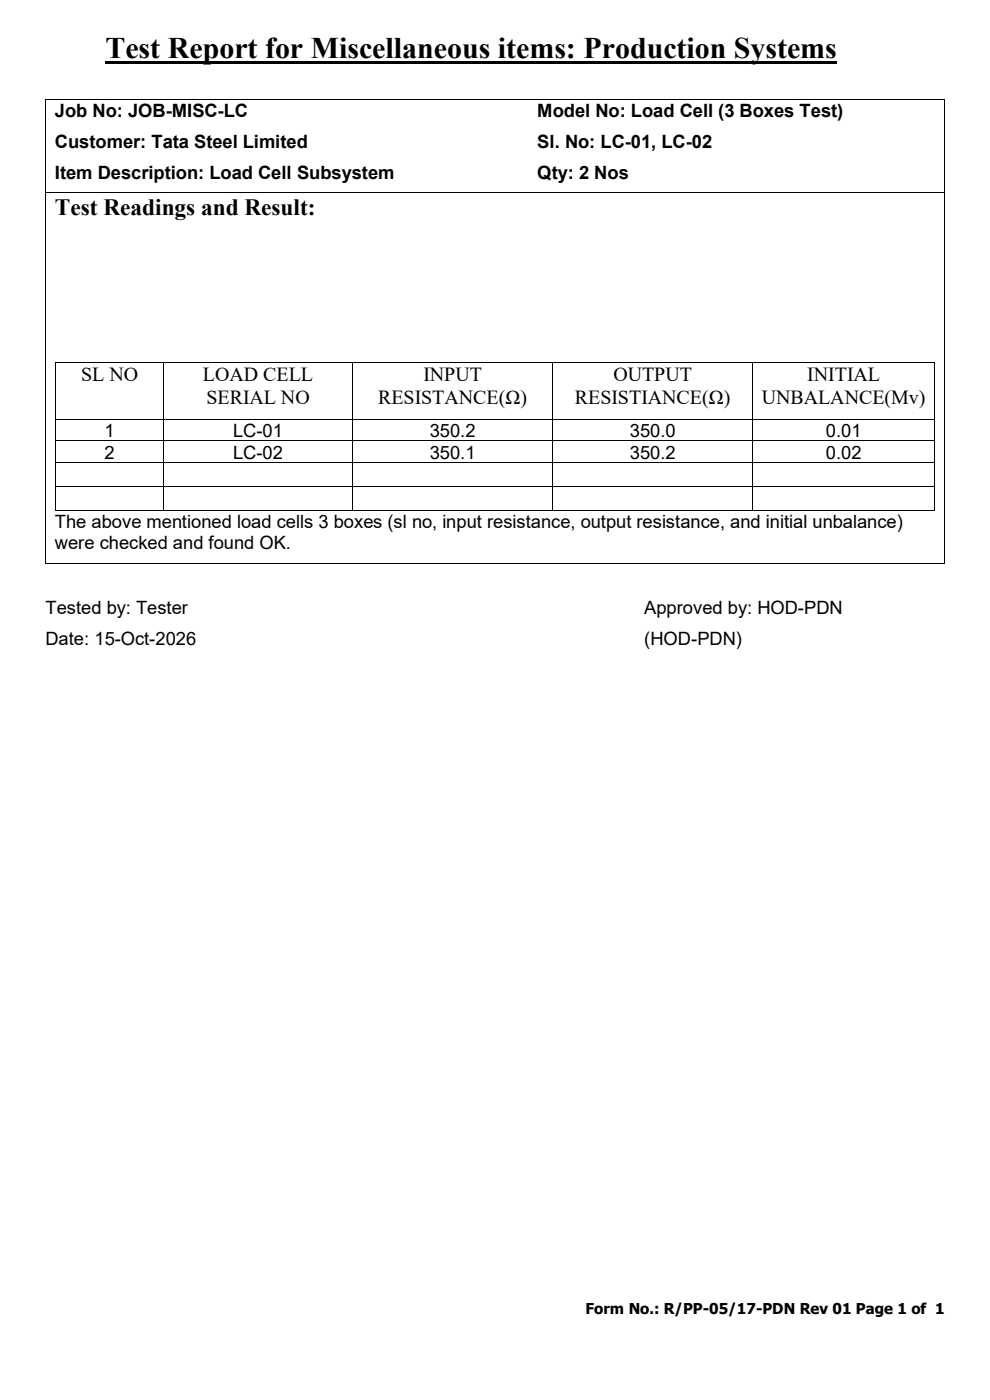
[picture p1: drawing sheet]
<svg xmlns="http://www.w3.org/2000/svg" width="210mm" height="297mm" viewBox="0 0 210 297" stroke-linecap="round" stroke-linejoin="round" font-family="sans-serif">
<defs><g id="words">
<text font-size="6.3" x="22.4" y="12.3">Test Report for Miscellaneous items: Production Systems</text>
<text font-size="5" x="11.6" y="45.7">Test Readings and Result:</text>
<g font-size="4.2">
<text x="17.2" y="80.9">SL NO</text>
<text x="43.1" y="80.9">LOAD CELL</text>
<text x="89.8" y="80.9">INPUT</text>
<text x="130.1" y="80.9">OUTPUT</text>
<text x="171.2" y="80.9">INITIAL</text>
<text x="43.8" y="85.8">SERIAL NO</text>
<text x="80.2" y="85.8">RESISTANCE(Ω)</text>
<text x="121.9" y="85.8">RESISTIANCE(Ω)</text>
<text x="161.6" y="85.8">UNBALANCE(Mv)</text>
</g>
<g font-size="3.9">
<text x="11.6" y="24.8">Job No: JOB-MISC-LC</text>
<text x="114" y="24.8">Model No: Load Cell (3 Boxes Test)</text>
<text x="11.6" y="31.4">Customer: Tata Steel Limited</text>
<text x="114" y="31.4">Sl. No: LC-01, LC-02</text>
<text x="11.6" y="37.9">Item Description: Load Cell Subsystem</text>
<text x="114" y="37.9">Qty: 2 Nos</text>
<text x="22.1" y="92.6">1</text>
<text x="49.5" y="92.6">LC-01</text>
<text x="91.2" y="92.6">350.2</text>
<text x="133.6" y="92.6">350.0</text>
<text x="175.2" y="92.6">0.01</text>
<text x="22.1" y="97.3">2</text>
<text x="49.5" y="97.3">LC-02</text>
<text x="91.2" y="97.3">350.1</text>
<text x="133.6" y="97.3">350.2</text>
<text x="175.2" y="97.3">0.02</text>
<text x="11.6" y="112">The above mentioned load cells 3 boxes (sl no, input resistance, output resistance, and initial unbalance)</text>
<text x="11.6" y="116.5">were checked and found OK.</text>
<text x="9.7" y="130.2">Tested by: Tester</text>
<text x="136.7" y="130.2">Approved by: HOD-PDN</text>
<text x="9.7" y="136.8">Date: 15-Oct-2026</text>
<text x="136.7" y="136.8">(HOD-PDN)</text>
</g>
<text font-size="3.2" x="124.2" y="278.8">Form No.: R/PP-05/17-PDN Rev 01 Page 1 of 1</text>
</g></defs>
<g fill="#000">
<path d="M22.4 13h155.2v.5h-155.2z" fill-rule="evenodd"/>
<path d="M9.7 21h.1v.1h-.1z" fill-rule="evenodd"/>
<path d="M9.7 21h.1v.1h-.1z" fill-rule="evenodd"/>
<path d="M200.2 21h.2v.1h-.2z" fill-rule="evenodd"/>
<path d="M200.2 21h.2v.1h-.2z" fill-rule="evenodd"/>
<path d="M9.7 40.9h.1v.1h-.1z" fill-rule="evenodd"/>
<path d="M200.2 40.9h.2v.1h-.2z" fill-rule="evenodd"/>
<path d="M11.6 76.8h.2v.2h-.2z" fill-rule="evenodd"/>
<path d="M11.6 76.8h.2v.2h-.2z" fill-rule="evenodd"/>
<path d="M34.7 76.8h.1v.2h-.1z" fill-rule="evenodd"/>
<path d="M74.7 76.8h.2v.2h-.2z" fill-rule="evenodd"/>
<path d="M117.2 76.8h.2v.2h-.2z" fill-rule="evenodd"/>
<path d="M159.6 76.8h.2v.2h-.2z" fill-rule="evenodd"/>
<path d="M198.2 76.8h.2v.2h-.2z" fill-rule="evenodd"/>
<path d="M198.2 76.8h.2v.2h-.2z" fill-rule="evenodd"/>
<path d="M11.6 88.8h.2v.2h-.2z" fill-rule="evenodd"/>
<path d="M11.6 93.4h.2v.2h-.2z" fill-rule="evenodd"/>
<path d="M11.6 98.1h.2v.2h-.2z" fill-rule="evenodd"/>
<path d="M34.7 88.8h.1v.2h-.1z" fill-rule="evenodd"/>
<path d="M34.7 93.4h.1v.2h-.1z" fill-rule="evenodd"/>
<path d="M34.7 98.1h.1v.2h-.1z" fill-rule="evenodd"/>
<path d="M74.7 88.8h.2v.2h-.2z" fill-rule="evenodd"/>
<path d="M74.7 93.4h.2v.2h-.2z" fill-rule="evenodd"/>
<path d="M74.7 98.1h.2v.2h-.2z" fill-rule="evenodd"/>
<path d="M117.2 88.8h.2v.2h-.2z" fill-rule="evenodd"/>
<path d="M117.2 93.4h.2v.2h-.2z" fill-rule="evenodd"/>
<path d="M117.2 98.1h.2v.2h-.2z" fill-rule="evenodd"/>
<path d="M159.6 88.8h.2v.2h-.2z" fill-rule="evenodd"/>
<path d="M159.6 93.4h.2v.2h-.2z" fill-rule="evenodd"/>
<path d="M159.6 98.1h.2v.2h-.2z" fill-rule="evenodd"/>
<path d="M198.2 88.8h.2v.2h-.2z" fill-rule="evenodd"/>
<path d="M198.2 93.4h.2v.2h-.2z" fill-rule="evenodd"/>
<path d="M198.2 98.1h.2v.2h-.2z" fill-rule="evenodd"/>
<path d="M9.7 119.4h.1v.2h-.1z" fill-rule="evenodd"/>
<path d="M9.7 119.4h.1v.2h-.1z" fill-rule="evenodd"/>
<path d="M11.6 103.1h.2v.2h-.2z" fill-rule="evenodd"/>
<path d="M11.6 108.2h.2v.1h-.2z" fill-rule="evenodd"/>
<path d="M11.6 108.2h.2v.1h-.2z" fill-rule="evenodd"/>
<path d="M34.7 103.1h.1v.2h-.1z" fill-rule="evenodd"/>
<path d="M34.7 108.2h.1v.1h-.1z" fill-rule="evenodd"/>
<path d="M74.7 103.1h.2v.2h-.2z" fill-rule="evenodd"/>
<path d="M74.7 108.2h.2v.1h-.2z" fill-rule="evenodd"/>
<path d="M117.2 103.1h.2v.2h-.2z" fill-rule="evenodd"/>
<path d="M117.2 108.2h.2v.1h-.2z" fill-rule="evenodd"/>
<path d="M159.6 103.1h.2v.2h-.2z" fill-rule="evenodd"/>
<path d="M159.6 108.2h.2v.1h-.2z" fill-rule="evenodd"/>
<path d="M198.2 103.1h.2v.2h-.2z" fill-rule="evenodd"/>
<path d="M198.2 108.2h.2v.1h-.2z" fill-rule="evenodd"/>
<path d="M198.2 108.2h.2v.1h-.2z" fill-rule="evenodd"/>
<path d="M200.2 119.4h.2v.2h-.2z" fill-rule="evenodd"/>
<path d="M200.2 119.4h.2v.2h-.2z" fill-rule="evenodd"/>
</g>
<g fill="none" stroke="#000" stroke-width=".21">
<path d="M9.7 21.1v19.8M9.8 21h190.4M200.3 21.1v19.8M9.7 41v78.4M9.8 40.9h190.4M200.3 41v78.4M11.7 77v11.8M11.8 76.9h22.9M34.8 77v11.8M34.8 76.9h39.9M74.8 77v11.8M74.9 76.9h42.3"/>
<path d="M117.3 77v11.8M117.4 76.9h42.2M159.7 77v11.8M159.8 76.9h38.4M198.3 77v11.8M11.7 89v4.4M11.7 93.6v4.5M11.7 98.3v4.8M11.8 88.9h22.9M11.8 93.5h22.9M11.8 98.2h22.9M34.8 89v4.4"/>
<path d="M34.8 93.6v4.5M34.8 98.3v4.8M34.8 88.9h39.9M34.8 93.5h39.9M34.8 98.2h39.9M74.8 89v4.4M74.8 93.6v4.5M74.8 98.3v4.8M74.9 88.9h42.3M74.9 93.5h42.3M74.9 98.2h42.3M117.3 89v4.4"/>
<path d="M117.3 93.6v4.5M117.3 98.3v4.8M117.4 88.9h42.2M117.4 93.5h42.2M117.4 98.2h42.2M159.7 89v4.4M159.7 93.6v4.5M159.7 98.3v4.8M159.8 88.9h38.4M159.8 93.5h38.4M159.8 98.2h38.4M198.3 89v4.4"/>
<path d="M198.3 93.6v4.5M198.3 98.3v4.8M9.8 119.5h190.4M11.7 103.3v4.9M11.8 103.2h22.9M11.8 108.3h22.9M34.8 103.3v4.9M34.8 103.2h39.9M34.8 108.3h39.9M74.8 103.3v4.9M74.9 103.2h42.3M74.9 108.3h42.3"/>
<path d="M117.3 103.3v4.9M117.4 103.2h42.2M117.4 108.3h42.2M159.7 103.3v4.9M159.8 103.2h38.4M159.8 108.3h38.4M198.3 103.3v4.9"/>
</g>
<use href="#words"/>
</svg>
